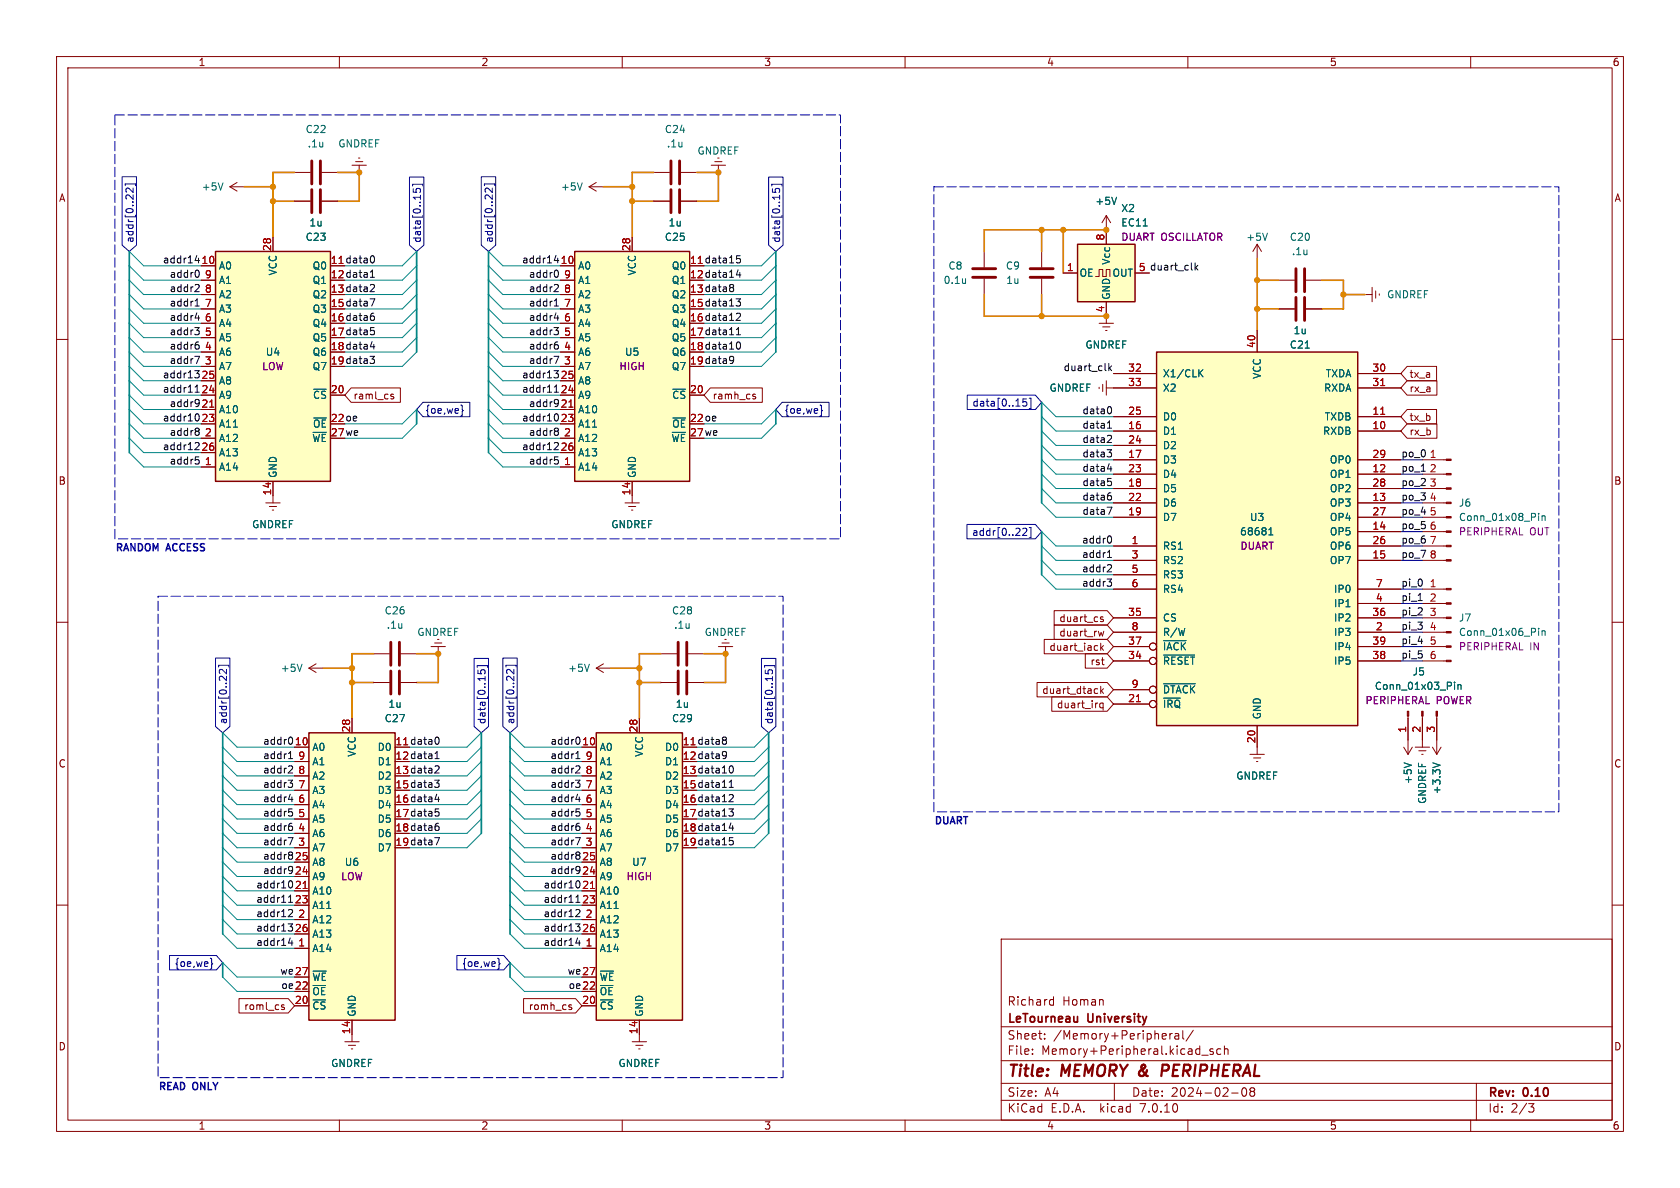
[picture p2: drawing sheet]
<svg xmlns="http://www.w3.org/2000/svg" width="297mm" height="210mm" viewBox="0 0 297 210" stroke-linecap="round" stroke-linejoin="round" font-family="sans-serif">
<defs><g id="words">
<g font-size="2.8" fill="#840000">
<text x="178" y="190.9">Title:</text>
<text x="187.7" y="190.9">MEMORY &amp;</text>
<text x="207" y="190.9">PERIPHERAL</text>
</g>
<g font-size="2.1" fill="#840000">
<text x="178" y="178">Richard</text>
<text x="187.8" y="178">Homan</text>
<text x="178" y="184">Sheet:</text>
<text x="178" y="181.2">LeTourneau</text>
<text x="186.2" y="184">/Memory+Peripheral/</text>
<text x="192.4" y="181.2">University</text>
<text x="178" y="186.7">File:</text>
<text x="184.1" y="186.7">Memory+Peripheral.kicad_sch</text>
<text x="178" y="196.9">KiCad</text>
<text x="178" y="194.1">Size:</text>
<text x="184.7" y="194.1">A4</text>
<text x="185.7" y="196.9">E.D.A.</text>
<text x="194.6" y="196.9">kicad</text>
<text x="200" y="194.1">Date:</text>
<text x="201.8" y="196.9">7.0.10</text>
<text x="207" y="194.1">2024-02-08</text>
<text x="263" y="194.3">Rev:</text>
<text x="263" y="196.9">Id:</text>
<text x="267.1" y="196.9">2/3</text>
<text x="269.4" y="194.3">0.10</text>
</g>
<g font-size="1.8" fill="#840000">
<text x="35" y="11.9">1</text>
<text x="85" y="11.9">2</text>
<text x="135" y="11.9">3</text>
<text x="185" y="11.9">4</text>
<text x="235" y="11.9">5</text>
<text x="285" y="11.9">6</text>
<text x="10.3" y="35.9">A</text>
<text x="285.3" y="35.9">A</text>
<text x="58.4" y="49.3">12 data1</text>
<text x="58.4" y="51.8">13 data2</text>
<text x="121.9" y="49.3">12 data14</text>
<text x="121.9" y="51.8">13 data8</text>
<text x="58.4" y="54.4">15 data7</text>
<text x="58.4" y="56.9">16 data6</text>
<text x="58.4" y="59.4">17 data5</text>
<text x="121.9" y="54.4">15 data13</text>
<text x="121.9" y="56.9">16 data12</text>
<text x="121.9" y="59.4">17 data11</text>
<text x="58.4" y="62">18 data4</text>
<text x="58.4" y="64.5">19 data3</text>
<text x="121.9" y="62">18 data10</text>
<text x="121.9" y="64.5">19 data9</text>
<text x="62.4" y="70.8">raml_cs</text>
<text x="125.9" y="70.8">ramh_cs</text>
<text x="249.1" y="67">tx_a</text>
<text x="249.1" y="69.5">rx_a</text>
<text x="58.4" y="74.7">22 oe</text>
<text x="58.4" y="77.2">27 we</text>
<text x="121.9" y="74.7">22 oe</text>
<text x="121.9" y="77.2">27 we</text>
<text x="249.1" y="74.6">tx_b</text>
<text x="249.1" y="77.2">rx_b</text>
<text x="10.3" y="85.9">B</text>
<text x="285.3" y="85.9">B</text>
<text x="187.2" y="112.7">duart_rw</text>
<text x="187.2" y="110.2">duart_cs</text>
<text x="185.4" y="115.3">duart_iack</text>
<text x="192.7" y="117.8">rst</text>
<text x="184.2" y="122.9">duart_dtack</text>
<text x="186.8" y="125.4">duart_irq</text>
<text x="10.3" y="135.9">C</text>
<text x="69.8" y="134.4">12 data1</text>
<text x="69.8" y="136.9">13 data2</text>
<text x="120.6" y="134.4">12 data9</text>
<text x="120.6" y="136.9">13 data10</text>
<text x="285.3" y="135.9">C</text>
<text x="69.8" y="139.4">15 data3</text>
<text x="69.8" y="142">16 data4</text>
<text x="120.6" y="139.4">15 data11</text>
<text x="120.6" y="142">16 data12</text>
<text x="69.8" y="144.5">17 data5</text>
<text x="69.8" y="147.1">18 data6</text>
<text x="69.8" y="149.6">19 data7</text>
<text x="120.6" y="144.5">17 data13</text>
<text x="120.6" y="147.1">18 data14</text>
<text x="120.6" y="149.6">19 data15</text>
<text x="43.1" y="178.8">roml_cs</text>
<text x="93.4" y="178.8">romh_cs</text>
<text x="10.3" y="185.9">D</text>
<text x="285.3" y="185.9">D</text>
<text x="35" y="199.9">1</text>
<text x="85" y="199.9">2</text>
<text x="135" y="199.9">3</text>
<text x="185" y="199.9">4</text>
<text x="235" y="199.9">5</text>
<text x="285" y="199.9">6</text>
</g>
<g font-size="1.8" fill="#006464">
<text x="53.9" y="23.7">C22</text>
<text x="117.4" y="23.7">C24</text>
<text x="54.3" y="26.3">.1u</text>
<text x="59.7" y="26.3">GNDREF</text>
<text x="117.8" y="26.3">.1u</text>
<text x="123.2" y="27.5">GNDREF</text>
<text x="35.6" y="33.9">+5V</text>
<text x="99.1" y="33.9">+5V</text>
<text x="54.6" y="40.2">1u</text>
<text x="118.1" y="40.2">1u</text>
<text x="193.5" y="36.4">+5V</text>
<text x="198.1" y="37.7">X2</text>
<text x="198.1" y="40.2">EC11</text>
<text x="38.6" y="47.9">A0</text>
<text x="53.9" y="42.8">C23</text>
<text x="55.2" y="47.9">Q0</text>
<text x="102.1" y="47.9">A0</text>
<text x="117.4" y="42.8">C25</text>
<text x="118.7" y="47.9">Q0</text>
<text x="167.6" y="47.9">C8</text>
<text x="177.7" y="47.9">C9</text>
<text x="196.4" y="46.9" transform="rotate(-90 196.4 46.9)">Vcc</text>
<text x="220.2" y="42.8">+5V</text>
<text x="227.9" y="42.8">C20</text>
<text x="228.3" y="45.3">.1u</text>
<text x="38.6" y="52.9">A2</text>
<text x="38.6" y="50.4">A1</text>
<text x="49.1" y="48.8" transform="rotate(-90 49.1 48.8)">VCC</text>
<text x="55.2" y="50.4">Q1</text>
<text x="55.2" y="52.9">Q2</text>
<text x="102.1" y="52.9">A2</text>
<text x="102.1" y="50.4">A1</text>
<text x="112.6" y="48.8" transform="rotate(-90 112.6 48.8)">VCC</text>
<text x="118.7" y="50.4">Q1</text>
<text x="118.7" y="52.9">Q2</text>
<text x="166.7" y="50.4">0.1u</text>
<text x="177.8" y="50.4">1u</text>
<text x="190.8" y="49.1">OE</text>
<text x="196.4" y="53.1" transform="rotate(-90 196.4 53.1)">GND</text>
<text x="196.6" y="49.1">OUT</text>
<text x="245.1" y="52.9">GNDREF</text>
<text x="38.6" y="58">A4</text>
<text x="38.6" y="55.5">A3</text>
<text x="55.2" y="55.5">Q3</text>
<text x="55.2" y="58">Q4</text>
<text x="102.1" y="58">A4</text>
<text x="102.1" y="55.5">A3</text>
<text x="118.7" y="55.5">Q3</text>
<text x="118.7" y="58">Q4</text>
<text x="228.6" y="59.3">1u</text>
<text x="38.6" y="65.6">A7</text>
<text x="38.6" y="63.1">A6</text>
<text x="38.6" y="60.6">A5</text>
<text x="46.9" y="63.1">U4</text>
<text x="55.2" y="60.6">Q5</text>
<text x="55.2" y="63.1">Q6</text>
<text x="55.2" y="65.6">Q7</text>
<text x="102.1" y="65.6">A7</text>
<text x="102.1" y="63.1">A6</text>
<text x="102.1" y="60.6">A5</text>
<text x="110.4" y="63.1">U5</text>
<text x="118.7" y="60.6">Q5</text>
<text x="118.7" y="63.1">Q6</text>
<text x="118.7" y="65.6">Q7</text>
<text x="191.8" y="61.8">GNDREF</text>
<text x="227.9" y="61.8">C21</text>
<text x="38.6" y="70.7">A9</text>
<text x="38.6" y="68.2">A8</text>
<text x="55.2" y="70.7">~{CS}</text>
<text x="102.1" y="70.7">A9</text>
<text x="102.1" y="68.2">A8</text>
<text x="118.7" y="70.7">~{CS}</text>
<text x="185.4" y="69.4">GNDREF</text>
<text x="205.5" y="66.9">X1/CLK</text>
<text x="205.5" y="69.4">X2</text>
<text x="223.1" y="67.1" transform="rotate(-90 223.1 67.1)">VCC</text>
<text x="234" y="69.4">RXDA</text>
<text x="234.3" y="66.9">TXDA</text>
<text x="38.6" y="73.3">A10</text>
<text x="38.6" y="75.8">A11</text>
<text x="55.2" y="75.8">~{OE}</text>
<text x="102.1" y="73.3">A10</text>
<text x="102.1" y="75.8">A11</text>
<text x="118.7" y="75.8">~{OE}</text>
<text x="205.5" y="77.1">D1</text>
<text x="205.5" y="74.5">D0</text>
<text x="233.8" y="77.1">RXDB</text>
<text x="234.1" y="74.5">TXDB</text>
<text x="38.6" y="83.4">A14</text>
<text x="38.6" y="78.3">A12</text>
<text x="38.6" y="80.9">A13</text>
<text x="55.1" y="78.3">~{WE}</text>
<text x="102.1" y="83.4">A14</text>
<text x="102.1" y="78.3">A12</text>
<text x="102.1" y="80.9">A13</text>
<text x="118.6" y="78.3">~{WE}</text>
<text x="205.5" y="82.1">D3</text>
<text x="205.5" y="79.6">D2</text>
<text x="235" y="82.1">OP0</text>
<text x="49.1" y="84.6" transform="rotate(-90 49.1 84.6)">GND</text>
<text x="112.6" y="84.6" transform="rotate(-90 112.6 84.6)">GND</text>
<text x="205.5" y="87.2">D5</text>
<text x="205.5" y="89.8">D6</text>
<text x="205.5" y="84.7">D4</text>
<text x="235" y="84.7">OP1</text>
<text x="235" y="89.8">OP3</text>
<text x="235" y="87.2">OP2</text>
<text x="257.8" y="89.8">J6</text>
<text x="44.5" y="93.6">GNDREF</text>
<text x="108" y="93.6">GNDREF</text>
<text x="205.5" y="92.3">D7</text>
<text x="219.1" y="94.8">68681</text>
<text x="220.9" y="92.3">U3</text>
<text x="235" y="94.8">OP5</text>
<text x="235" y="92.3">OP4</text>
<text x="257.8" y="92.3">Conn_01x08_Pin</text>
<text x="205.5" y="97.4">RS1</text>
<text x="205.5" y="99.9">RS2</text>
<text x="235" y="99.9">OP7</text>
<text x="235" y="97.4">OP6</text>
<text x="205.5" y="102.5">RS3</text>
<text x="205.5" y="105">RS4</text>
<text x="235.7" y="107.5">IP1</text>
<text x="235.7" y="105">IP0</text>
<text x="67.9" y="108.8">C26</text>
<text x="68.3" y="111.4">.1u</text>
<text x="73.7" y="112.6">GNDREF</text>
<text x="118.7" y="108.8">C28</text>
<text x="119.1" y="111.4">.1u</text>
<text x="124.5" y="112.6">GNDREF</text>
<text x="205.5" y="110.1">CS</text>
<text x="205.5" y="112.6">R/W</text>
<text x="235.7" y="112.6">IP3</text>
<text x="235.7" y="110.1">IP2</text>
<text x="257.8" y="110.1">J7</text>
<text x="257.8" y="112.6">Conn_01x06_Pin</text>
<text x="49.5" y="119">+5V</text>
<text x="100.3" y="119">+5V</text>
<text x="205.5" y="117.7">~{RESET}</text>
<text x="205.5" y="115.2">~{IACK}</text>
<text x="235.7" y="117.7">IP5</text>
<text x="235.7" y="115.2">IP4</text>
<text x="249.6" y="119.6">J5</text>
<text x="68.6" y="125.3">1u</text>
<text x="119.4" y="125.3">1u</text>
<text x="205.5" y="125.3">~{IRQ}</text>
<text x="205.5" y="122.8">~{DTACK}</text>
<text x="243" y="122.1">Conn_01x03_Pin</text>
<text x="67.9" y="127.9">C27</text>
<text x="118.7" y="127.9">C29</text>
<text x="223.1" y="127.3" transform="rotate(-90 223.1 127.3)">GND</text>
<text x="55.1" y="132.9">A0</text>
<text x="55.1" y="135.5">A1</text>
<text x="63.1" y="133.9" transform="rotate(-90 63.1 133.9)">VCC</text>
<text x="66.7" y="132.9">D0</text>
<text x="66.7" y="135.5">D1</text>
<text x="105.9" y="132.9">A0</text>
<text x="105.9" y="135.5">A1</text>
<text x="113.9" y="133.9" transform="rotate(-90 113.9 133.9)">VCC</text>
<text x="117.5" y="132.9">D0</text>
<text x="117.5" y="135.5">D1</text>
<text x="55.1" y="143.1">A4</text>
<text x="55.1" y="140.6">A3</text>
<text x="55.1" y="138">A2</text>
<text x="66.7" y="138">D2</text>
<text x="66.7" y="140.6">D3</text>
<text x="66.7" y="143.1">D4</text>
<text x="105.9" y="143.1">A4</text>
<text x="105.9" y="140.6">A3</text>
<text x="105.9" y="138">A2</text>
<text x="117.5" y="138">D2</text>
<text x="117.5" y="140.6">D3</text>
<text x="117.5" y="143.1">D4</text>
<text x="218.5" y="138">GNDREF</text>
<text x="249.8" y="138.7" transform="rotate(-90 249.8 138.7)">+5V</text>
<text x="252.3" y="142.2" transform="rotate(-90 252.3 142.2)">GNDREF</text>
<text x="254.9" y="140.5" transform="rotate(-90 254.9 140.5)">+3.3V</text>
<text x="55.1" y="148.2">A6</text>
<text x="55.1" y="145.6">A5</text>
<text x="66.7" y="145.6">D5</text>
<text x="66.7" y="148.2">D6</text>
<text x="105.9" y="148.2">A6</text>
<text x="105.9" y="145.6">A5</text>
<text x="117.5" y="145.6">D5</text>
<text x="117.5" y="148.2">D6</text>
<text x="55.1" y="155.8">A9</text>
<text x="55.1" y="153.3">A8</text>
<text x="55.1" y="150.7">A7</text>
<text x="60.9" y="153.3">U6</text>
<text x="66.7" y="150.7">D7</text>
<text x="105.9" y="155.8">A9</text>
<text x="105.9" y="153.3">A8</text>
<text x="105.9" y="150.7">A7</text>
<text x="111.7" y="153.3">U7</text>
<text x="117.5" y="150.7">D7</text>
<text x="55.1" y="158.3">A10</text>
<text x="55.1" y="160.9">A11</text>
<text x="105.9" y="158.3">A10</text>
<text x="105.9" y="160.9">A11</text>
<text x="55.1" y="163.4">A12</text>
<text x="55.1" y="166">A13</text>
<text x="105.9" y="163.4">A12</text>
<text x="105.9" y="166">A13</text>
<text x="55.1" y="168.5">A14</text>
<text x="55.1" y="173.6">~{WE}</text>
<text x="105.9" y="168.5">A14</text>
<text x="105.9" y="173.6">~{WE}</text>
<text x="55.1" y="178.7">~{CS}</text>
<text x="55.1" y="176.1">~{OE}</text>
<text x="63.1" y="179.8" transform="rotate(-90 63.1 179.8)">GND</text>
<text x="105.9" y="178.7">~{CS}</text>
<text x="105.9" y="176.1">~{OE}</text>
<text x="113.9" y="179.8" transform="rotate(-90 113.9 179.8)">GND</text>
<text x="58.4" y="188.8">GNDREF</text>
<text x="109.2" y="188.8">GNDREF</text>
</g>
<g font-size="1.8" fill="#000084">
<text x="23.8" y="43" transform="rotate(-90 23.8 43)">addr[0..22]</text>
<text x="74.6" y="43" transform="rotate(-90 74.6 43)">data[0..15]</text>
<text x="87.3" y="43" transform="rotate(-90 87.3 43)">addr[0..22]</text>
<text x="138.1" y="43" transform="rotate(-90 138.1 43)">data[0..15]</text>
<text x="75.1" y="73.3">{oe,we}</text>
<text x="138.6" y="73.3">{oe,we}</text>
<text x="171.8" y="72.1">data[0..15]</text>
<text x="171.8" y="94.9">addr[0..22]</text>
<text x="40.3" y="128.1" transform="rotate(-90 40.3 128.1)">addr[0..22]</text>
<text x="86" y="128.1" transform="rotate(-90 86 128.1)">data[0..15]</text>
<text x="91.1" y="128.1" transform="rotate(-90 91.1 128.1)">addr[0..22]</text>
<text x="136.8" y="128.1" transform="rotate(-90 136.8 128.1)">data[0..15]</text>
<text x="30.8" y="171.1">{oe,we}</text>
<text x="81.6" y="171.1">{oe,we}</text>
</g>
<g font-size="1.8" fill="#0f0f0f">
<text x="28.7" y="46.6">addr14</text>
<text x="92.2" y="46.6">addr14</text>
<text x="29.9" y="51.7">addr2</text>
<text x="29.9" y="49.2">addr0</text>
<text x="93.4" y="51.7">addr2</text>
<text x="93.4" y="49.2">addr0</text>
<text x="201.2" y="48">5 duart_clk</text>
<text x="29.9" y="54.3">addr1</text>
<text x="29.9" y="56.8">addr4</text>
<text x="29.9" y="59.3">addr3</text>
<text x="93.4" y="56.8">addr4</text>
<text x="93.4" y="59.3">addr3</text>
<text x="93.4" y="54.3">addr1</text>
<text x="29.9" y="64.4">addr7</text>
<text x="29.9" y="61.9">addr6</text>
<text x="93.4" y="61.9">addr6</text>
<text x="93.4" y="64.4">addr7</text>
<text x="187.9" y="65.7">duart_clk</text>
<text x="28.7" y="69.5">addr11</text>
<text x="28.7" y="67">addr13</text>
<text x="92.2" y="67">addr13</text>
<text x="92.2" y="69.5">addr11</text>
<text x="28.7" y="74.6">addr10</text>
<text x="29.9" y="77.1">addr8</text>
<text x="29.9" y="72">addr9</text>
<text x="92.2" y="74.6">addr10</text>
<text x="93.4" y="77.1">addr8</text>
<text x="93.4" y="72">addr9</text>
<text x="191.3" y="75.9">data1</text>
<text x="191.3" y="73.3">data0</text>
<text x="28.7" y="79.7">addr12</text>
<text x="29.9" y="82.2">addr5</text>
<text x="92.2" y="79.7">addr12</text>
<text x="93.4" y="82.2">addr5</text>
<text x="191.3" y="78.4">data2</text>
<text x="191.3" y="83.5">data4</text>
<text x="191.3" y="80.9">data3</text>
<text x="247.6" y="80.9">po_0</text>
<text x="247.6" y="83.5">po_1</text>
<text x="191.3" y="88.6">data6</text>
<text x="191.3" y="86">data5</text>
<text x="247.6" y="86">po_2</text>
<text x="247.6" y="88.6">po_3</text>
<text x="191.3" y="91.1">data7</text>
<text x="247.6" y="93.6">po_5</text>
<text x="247.6" y="91.1">po_4</text>
<text x="191.2" y="101.3">addr2</text>
<text x="191.2" y="96.2">addr0</text>
<text x="191.2" y="98.7">addr1</text>
<text x="247.6" y="98.7">po_7</text>
<text x="247.6" y="96.2">po_6</text>
<text x="191.2" y="103.8">addr3</text>
<text x="247.6" y="106.3">pi_1</text>
<text x="247.6" y="103.8">pi_0</text>
<text x="247.6" y="114">pi_4</text>
<text x="247.6" y="108.9">pi_2</text>
<text x="247.6" y="111.4">pi_3</text>
<text x="247.6" y="116.5">pi_5</text>
<text x="46.4" y="131.7">addr0</text>
<text x="97.2" y="131.7">addr0</text>
<text x="46.4" y="136.8">addr2</text>
<text x="46.4" y="134.3">addr1</text>
<text x="97.2" y="134.3">addr1</text>
<text x="97.2" y="136.8">addr2</text>
<text x="46.4" y="139.4">addr3</text>
<text x="46.4" y="141.9">addr4</text>
<text x="97.2" y="141.9">addr4</text>
<text x="97.2" y="139.4">addr3</text>
<text x="46.4" y="149.5">addr7</text>
<text x="46.4" y="144.4">addr5</text>
<text x="46.4" y="147">addr6</text>
<text x="97.2" y="147">addr6</text>
<text x="97.2" y="149.5">addr7</text>
<text x="97.2" y="144.4">addr5</text>
<text x="46.4" y="154.6">addr9</text>
<text x="46.4" y="152.1">addr8</text>
<text x="97.2" y="152.1">addr8</text>
<text x="97.2" y="154.6">addr9</text>
<text x="45.2" y="157.1">addr10</text>
<text x="45.2" y="159.7">addr11</text>
<text x="96" y="157.1">addr10</text>
<text x="96" y="159.7">addr11</text>
<text x="45.2" y="167.3">addr14</text>
<text x="45.2" y="162.2">addr12</text>
<text x="45.2" y="164.8">addr13</text>
<text x="96" y="162.2">addr12</text>
<text x="96" y="167.3">addr14</text>
<text x="96" y="164.8">addr13</text>
<text x="49.4" y="172.4">we 27</text>
<text x="100.2" y="172.4">we 27</text>
<text x="49.6" y="174.9">oe 22</text>
<text x="100.4" y="174.9">oe 22</text>
</g>
<g font-size="1.8" fill="#a90000">
<text x="35.5" y="46.7">10</text>
<text x="48" y="44.5" transform="rotate(-90 48 44.5)">28</text>
<text x="58.4" y="46.7">11 data0</text>
<text x="58.4" y="46.7">11</text>
<text x="99" y="46.7">10</text>
<text x="111.5" y="44.5" transform="rotate(-90 111.5 44.5)">28</text>
<text x="121.9" y="46.7">11 data15</text>
<text x="121.9" y="46.7">11</text>
<text x="195.3" y="42.6" transform="rotate(-90 195.3 42.6)">8</text>
<text x="36.1" y="51.8">8</text>
<text x="36.1" y="49.3">9</text>
<text x="58.4" y="49.3">12</text>
<text x="58.4" y="51.8">13</text>
<text x="99.6" y="51.8">8</text>
<text x="99.6" y="49.3">9</text>
<text x="121.9" y="49.3">12</text>
<text x="121.9" y="51.8">13</text>
<text x="188.5" y="48">1</text>
<text x="201.2" y="48">5</text>
<text x="36.1" y="59.4">5</text>
<text x="36.1" y="56.9">6</text>
<text x="36.1" y="54.4">7</text>
<text x="58.4" y="54.4">15</text>
<text x="58.4" y="56.9">16</text>
<text x="58.4" y="59.4">17</text>
<text x="99.6" y="59.4">5</text>
<text x="99.6" y="56.9">6</text>
<text x="99.6" y="54.4">7</text>
<text x="121.9" y="54.4">15</text>
<text x="121.9" y="56.9">16</text>
<text x="121.9" y="59.4">17</text>
<text x="195.3" y="55.3" transform="rotate(-90 195.3 55.3)">4</text>
<text x="36.1" y="64.5">3</text>
<text x="36.1" y="62">4</text>
<text x="58.4" y="62">18</text>
<text x="58.4" y="64.5">19</text>
<text x="99.6" y="64.5">3</text>
<text x="99.6" y="62">4</text>
<text x="121.9" y="62">18</text>
<text x="121.9" y="64.5">19</text>
<text x="199.3" y="65.8">32</text>
<text x="222" y="61.6" transform="rotate(-90 222 61.6)">40</text>
<text x="242.5" y="65.8">30</text>
<text x="35.5" y="69.6">24</text>
<text x="35.5" y="67.1">25</text>
<text x="58.4" y="69.6">20</text>
<text x="99" y="69.6">24</text>
<text x="99" y="67.1">25</text>
<text x="121.9" y="69.6">20</text>
<text x="199.3" y="68.3">33</text>
<text x="242.5" y="68.3">31</text>
<text x="35.5" y="72.1">21</text>
<text x="35.5" y="74.7">23</text>
<text x="36.1" y="77.2">2</text>
<text x="58.4" y="74.7">22</text>
<text x="58.4" y="77.2">27</text>
<text x="99" y="72.1">21</text>
<text x="99" y="74.7">23</text>
<text x="99.6" y="77.2">2</text>
<text x="121.9" y="74.7">22</text>
<text x="121.9" y="77.2">27</text>
<text x="199.3" y="75.9">16</text>
<text x="199.3" y="73.4">25</text>
<text x="242.5" y="75.9">10</text>
<text x="242.5" y="73.4">11</text>
<text x="35.5" y="79.8">26</text>
<text x="36.1" y="82.3">1</text>
<text x="99" y="79.8">26</text>
<text x="99.6" y="82.3">1</text>
<text x="199.3" y="81">17</text>
<text x="199.3" y="83.6">23</text>
<text x="199.3" y="78.5">24</text>
<text x="242.5" y="83.6">12</text>
<text x="242.5" y="81">29</text>
<text x="252.7" y="81">1</text>
<text x="252.7" y="83.6">2</text>
<text x="48" y="87.7" transform="rotate(-90 48 87.7)">14</text>
<text x="111.5" y="87.7" transform="rotate(-90 111.5 87.7)">14</text>
<text x="199.3" y="86.1">18</text>
<text x="199.3" y="88.6">22</text>
<text x="242.5" y="88.6">13</text>
<text x="242.5" y="86.1">28</text>
<text x="252.7" y="86.1">3</text>
<text x="252.7" y="88.6">4</text>
<text x="199.3" y="91.2">19</text>
<text x="242.5" y="93.7">14</text>
<text x="242.5" y="91.2">27</text>
<text x="252.7" y="91.2">5</text>
<text x="252.7" y="93.7">6</text>
<text x="200" y="96.3">1</text>
<text x="200" y="98.8">3</text>
<text x="200" y="101.3">5</text>
<text x="242.5" y="98.8">15</text>
<text x="242.5" y="96.3">26</text>
<text x="252.7" y="96.3">7</text>
<text x="252.7" y="98.8">8</text>
<text x="200" y="103.9">6</text>
<text x="243.1" y="106.4">4</text>
<text x="243.1" y="103.9">7</text>
<text x="252.7" y="103.9">1</text>
<text x="252.7" y="106.4">2</text>
<text x="199.3" y="109">35</text>
<text x="200" y="111.5">8</text>
<text x="242.5" y="109">36</text>
<text x="243.1" y="111.5">2</text>
<text x="252.7" y="109">3</text>
<text x="252.7" y="111.5">4</text>
<text x="199.3" y="116.6">34</text>
<text x="199.3" y="114">37</text>
<text x="242.5" y="116.6">38</text>
<text x="242.5" y="114">39</text>
<text x="252.7" y="114">5</text>
<text x="252.7" y="116.6">6</text>
<text x="199.3" y="124.2">21</text>
<text x="200" y="121.7">9</text>
<text x="52" y="131.8">10</text>
<text x="62" y="129.6" transform="rotate(-90 62 129.6)">28</text>
<text x="69.8" y="131.8">11 data0</text>
<text x="69.8" y="131.8">11</text>
<text x="102.8" y="131.8">10</text>
<text x="112.8" y="129.6" transform="rotate(-90 112.8 129.6)">28</text>
<text x="120.6" y="131.8">11 data8</text>
<text x="120.6" y="131.8">11</text>
<text x="222" y="131.5" transform="rotate(-90 222 131.5)">20</text>
<text x="248.7" y="129.6" transform="rotate(-90 248.7 129.6)">1</text>
<text x="251.2" y="129.6" transform="rotate(-90 251.2 129.6)">2</text>
<text x="253.7" y="129.6" transform="rotate(-90 253.7 129.6)">3</text>
<text x="52.6" y="136.9">8</text>
<text x="52.6" y="134.4">9</text>
<text x="69.8" y="134.4">12</text>
<text x="69.8" y="136.9">13</text>
<text x="103.4" y="136.9">8</text>
<text x="103.4" y="134.4">9</text>
<text x="120.6" y="134.4">12</text>
<text x="120.6" y="136.9">13</text>
<text x="52.6" y="142">6</text>
<text x="52.6" y="139.4">7</text>
<text x="69.8" y="139.4">15</text>
<text x="69.8" y="142">16</text>
<text x="103.4" y="142">6</text>
<text x="103.4" y="139.4">7</text>
<text x="120.6" y="139.4">15</text>
<text x="120.6" y="142">16</text>
<text x="52.6" y="149.6">3</text>
<text x="52.6" y="147.1">4</text>
<text x="52.6" y="144.5">5</text>
<text x="69.8" y="144.5">17</text>
<text x="69.8" y="147.1">18</text>
<text x="69.8" y="149.6">19</text>
<text x="103.4" y="149.6">3</text>
<text x="103.4" y="147.1">4</text>
<text x="103.4" y="144.5">5</text>
<text x="120.6" y="144.5">17</text>
<text x="120.6" y="147.1">18</text>
<text x="120.6" y="149.6">19</text>
<text x="52" y="154.7">24</text>
<text x="52" y="152.1">25</text>
<text x="102.8" y="154.7">24</text>
<text x="102.8" y="152.1">25</text>
<text x="52" y="157.2">21</text>
<text x="52" y="159.8">23</text>
<text x="102.8" y="157.2">21</text>
<text x="102.8" y="159.8">23</text>
<text x="52" y="164.8">26</text>
<text x="52.6" y="167.4">1</text>
<text x="52.6" y="162.3">2</text>
<text x="102.8" y="164.8">26</text>
<text x="103.4" y="167.4">1</text>
<text x="103.4" y="162.3">2</text>
<text x="52" y="172.5">27</text>
<text x="102.8" y="172.5">27</text>
<text x="52" y="177.5">20</text>
<text x="52" y="175">22</text>
<text x="102.8" y="177.5">20</text>
<text x="102.8" y="175">22</text>
<text x="62" y="182.9" transform="rotate(-90 62 182.9)">14</text>
<text x="112.8" y="182.9" transform="rotate(-90 112.8 182.9)">14</text>
</g>
<g font-size="1.8" fill="#840084">
<text x="198.1" y="42.8">DUART OSCILLATOR</text>
<text x="46.3" y="65.6">LOW</text>
<text x="109.4" y="65.6">HIGH</text>
<text x="257.8" y="94.8">PERIPHERAL</text>
<text x="270.4" y="94.8">OUT</text>
<text x="219.2" y="97.4">DUART</text>
<text x="257.8" y="115.2">PERIPHERAL</text>
<text x="270.4" y="115.2">IN</text>
<text x="241.3" y="124.7">PERIPHERAL</text>
<text x="253.9" y="124.7">POWER</text>
<text x="60.2" y="155.8">LOW</text>
<text x="110.7" y="155.8">HIGH</text>
</g>
<g font-size="1.8" fill="#0000c2">
<text x="20.3" y="97.5">RANDOM</text>
<text x="29.5" y="97.5">ACCESS</text>
<text x="165.1" y="145.8">DUART</text>
<text x="27.9" y="192.8">READ</text>
<text x="34.2" y="192.8">ONLY</text>
</g>
</g></defs>
<g fill="none" stroke="#840000" stroke-width=".18">
<path d="M10 10h277v190h-277zM12 12h273v186h-273zM60 10v2M110 10v2M160 10v2M210 10v2M260 10v2M40.6 33l1.3 .8M40.6 33h2.6M41.9 32.3l-1.3 .7M52.1 30.5h2.8M52.1 35.6h2.8"/>
<path d="M56.9 30.5h2.8M56.9 35.6h2.8M62.2 29.2h2.6M62.9 28.6h1.2M63.4 27.9h.2M63.5 29.2v1.3M104.1 33h2.6M104.1 33l1.3 .8M105.4 32.3l-1.3 .7M115.6 30.5h2.8M115.6 35.6h2.8M120.4 30.5h2.8"/>
<path d="M120.4 35.6h2.8M125.7 29.2h2.6M126.4 28.6h1.2M127 29.2v1.3M195.6 38.1v5.1M195.6 38.1l-.8 1.3M195.6 38.1l.7 1.3M10 60h2M35.6 47h2.5M35.6 59.7h2.5M35.6 57.2h2.5M35.6 54.6h2.5"/>
<path d="M35.6 52.1h2.5M35.6 49.5h2.5M48.3 41.9v2.6M99.1 47h2.5M99.1 59.7h2.5M99.1 57.2h2.5M99.1 54.6h2.5M99.1 52.1h2.5M99.1 49.5h2.5M111.8 41.9v2.6M174 44.5v2.7M174 49.3v2.8"/>
<path d="M184.1 44.5v2.7M184.1 49.3v2.8M188 48.3h2.5M193.7 48.9h.6v-1.3h.6v1.3h.7v-1.3h.6v1.3M194.3 57.2h2.5M194.9 57.8h1.3M195.5 58.4h.2M195.6 53.3v3.9M200.7 48.3h2.5M222.2 43.2v2.5M222.2 58.4v3.8M222.2 43.2l-.7 1.3"/>
<path d="M222.2 43.2l.8 1.3M226.1 54.6h2.8M226.1 49.5h2.8M230.9 54.6h2.8M230.9 49.5h2.8M241.3 52.1h1.3M242.6 50.8v2.5M243.2 51.4v1.3M243.8 51.9v.3M285 60h2M35.6 77.5h2.5M35.6 69.9h2.5"/>
<path d="M35.6 72.4h2.5M35.6 74.9h2.5M35.6 67.3h2.5M35.6 64.8h2.5M35.6 62.2h2.5M58.4 69.9h2.6M62.1 68.6h8.7v2.5h-8.7l-1.1-1.2zM69.1 69.9l.5 .4-.2 .2h-.3M69.6 69.7h-.3l-.2 .2M99.1 77.5h2.5M99.1 69.9h2.5M99.1 72.4h2.5"/>
<path d="M99.1 74.9h2.5M99.1 67.3h2.5M99.1 64.8h2.5M99.1 62.2h2.5M121.9 69.9h2.6M125.6 68.6h9.2v2.5h-9.2l-1.1-1.2zM133.1 70l.5 .3-.1 .2h-.3M133.1 69.7h.4M194.3 68.5v.2M194.9 67.9v1.3M195.6 68.6h8.9M195.6 67.3v2.6"/>
<path d="M196.8 76.2h7.7M196.8 73.7h7.7M196.8 78.7h7.7M196.8 66h7.7M240 76.2h7.6M240 73.7h7.6M240 66h7.6M240 68.6h7.6M248.8 72.4h5.2v2.5h-5.2l-1.2-1.2zM248.8 74.9h5.2v2.6h-5.2l-1.2-1.3zM248.8 64.8h5.2v2.5h-5.2l-1.2-1.3zM248.8 67.3h5.2v2.6h-5.2l-1.2-1.3z"/>
<path d="M35.6 82.6h2.5M35.6 80h2.5M47 88.9h2.5M47.6 89.5h1.3M48.1 90.2h.3M48.3 85.1v3.8M99.1 82.6h2.5M99.1 80h2.5M110.5 88.9h2.5M111.1 89.5h1.3M111.6 90.2h.3M111.8 85.1v3.8"/>
<path d="M196.8 96.5h7.7M196.8 83.8h7.7M196.8 88.9h7.7M196.8 99.1h7.7M196.8 81.3h7.7M196.8 86.4h7.7M196.8 91.4h7.7M240 96.5h7.6M240 83.8h7.6M240 88.9h7.6M240 94h7.6M240 99.1h7.6"/>
<path d="M240 81.3h7.6M240 86.4h7.6M240 91.4h7.6M251.5 96.5h4.2M251.5 83.8h4.2M251.5 88.9h4.2M251.5 94h4.2M251.5 99.1h4.2M251.5 81.3h4.2M251.5 86.4h4.2M251.5 91.4h4.2M10 110h2"/>
<path d="M54.6 118.1l1.3 .8M54.6 118.1h2.5M55.9 117.3l-1.3 .8M66 115.6h2.8M70.9 115.6h2.8M76.2 114.3h2.5M76.8 113.7h1.3M77.5 114.3v1.3M105.4 118.1h2.5M105.4 118.1l1.3 .8M106.7 117.3l-1.3 .8M116.8 115.6h2.8"/>
<path d="M121.7 115.6h2.8M127 114.3h2.5M127.6 113.7h1.3M128.3 114.3v1.3M184.6 113h11.1l1.1 1.3-1.1 1.3h-11.1zM186.4 110.5h9.3l1.1 1.3-1.1 1.2h-9.3zM186.4 107.9h9.3l1.1 1.3-1.1 1.3h-9.3zM191.9 115.6h3.8l1.1 1.2-1.1 1.3h-3.8zM194.6 113.7v1.3M194.7 114.5l.4 .5M195 109.1l-.3-.1-.2 .2 .1 .2 .4 .1v.3h-.5M195.1 114.1l-.5 .5"/>
<path d="M195.1 111.6l-.2 .8-.2-.6-.3 .6M196.8 114.3h6.4M196.8 111.8h7.7M196.8 116.8h6.4M196.8 109.2h7.7M196.8 101.6h7.7M196.8 104.1h7.7M240 114.3h7.6M240 111.8h7.6M240 116.8h7.6M240 109.2h7.6M240 106.7h7.6"/>
<path d="M240 104.1h7.6M251.5 114.3h4.2M251.5 111.8h4.2M251.5 116.8h4.2M251.5 109.2h4.2M251.5 106.7h4.2M251.5 104.1h4.2M285 110h2M52.1 134.6h2.5M52.1 132.1h2.5M52.1 139.7h2.5M52.1 137.2h2.5"/>
<path d="M62.2 127v2.5M66 120.7h2.8M70.9 120.7h2.8M102.9 134.6h2.5M102.9 132.1h2.5M102.9 139.7h2.5M102.9 137.2h2.5M113 127v2.5M116.8 120.7h2.8M121.7 120.7h2.8M183.3 120.6h12.4l1.1 1.3-1.1 1.3h-12.4zM185.9 123.2h9.8l1.1 1.3-1.1 1.2h-9.8z"/>
<path d="M193.9 121.7l.2 .1M194.1 122.5l-.2 .1M194.6 121.3v1.3M194.7 122.1l.4 .5M195 124.3v1.3M195 124.3h-.3l-.3 .2 .1 .6h.5M195.1 121.7l-.5 .5M196.8 124.5h6.4M196.8 121.9h6.4M221 133.4h2.5M221.6 134h1.3M222.1 134.6h.3"/>
<path d="M222.2 128.3v5.1M248.2 132.1l.7 1.3M248.9 126.6v6.8M249.7 132.1l-.8 1.3M250.2 132.1h2.5M250.8 132.7h1.3M251.3 133.4h.3M251.5 126.6v5.5M253.2 132.1l.8 1.3M254 126.6v6.8M254.8 132.1l-.8 1.3M10 160h2"/>
<path d="M52.1 157.5h2.5M52.1 154.9h2.5M52.1 152.4h2.5M52.1 149.9h2.5M52.1 147.3h2.5M52.1 144.8h2.5M52.1 142.2h2.5M102.9 157.5h2.5M102.9 154.9h2.5M102.9 152.4h2.5M102.9 149.9h2.5M102.9 147.3h2.5"/>
<path d="M102.9 144.8h2.5M102.9 142.2h2.5M285 160h2M42.2 176.5h8.8l1.1 1.3-1.1 1.3h-8.8zM49.8 177.9l.5 .3-.2 .3-.3-.1M50.2 177.7l-.3-.1-.1 .2M52.1 167.6h2.5M52.1 162.6h2.5M52.1 177.8h2.5M52.1 175.3h2.5M52.1 160h2.5M52.1 165.1h2.5"/>
<path d="M52.1 172.7h2.5M92.6 176.5h9.2l1.1 1.3-1.1 1.3h-9.2zM100.6 178l.5 .2-.1 .2-.3 .1M100.6 177.7h.4M102.9 167.6h2.5M102.9 162.6h2.5M102.9 177.8h2.5M102.9 175.3h2.5M102.9 160h2.5M102.9 165.1h2.5M102.9 172.7h2.5M177 166h108v32h-108z"/>
<path d="M185.7 177.6h.5M185.7 176.8h.5M186.2 176.2v1.5M60 198v2M61 184.2h2.5M61.6 184.8h1.3M62.1 185.4h.3M62.2 180.3v3.9M110 198v2M111.8 184.2h2.5M112.4 184.8h1.3M112.9 185.4h.3"/>
<path d="M113 180.3v3.9M160 198v2M177 194.5h108M177 191.5h108M177 187.5h108M177 181.5h108M182.5 186.3v.1M182.5 185.5v.1M184.7 183.6v.1M184.7 182.8v.1M197 191.5v3M206.8 182.7v1"/>
<path d="M207.2 182.7l-.2 .1-.2 .2M207.7 182.8h.6l.1 .9M208.4 183.1h-.5a.29 .29 0 0 0-.2 .3 .29 .29 0 0 0 .2 .3l.5-.1M209.1 182.2v1.3l.2 .2M210 198v2M211 182.1l-1.3 2M212.5 186.5h1.1M214.5 185.5l-.4-.1-.2 .2 .1 .2 .5 .2v.3h-.6M215.8 185.5l-.4-.1-.3 .3v.4l.1 .2h.6M216.5 185.5l.2-.1 .3 .1 .1 .9M216.5 184.9v1.5M217.7 193.2h1.2"/>
<path d="M219.7 192.4l.2-.1a.81 .81 0 0 1 .6 .6 .81 .81 0 0 1-.3 .8l-.2 .1a.81 .81 0 0 1-.3-1.4zM221.2 192.9l-.2-.2 .2-.4 .5 .1 .1 .2-.3 .3M221.2 192.9l-.2 .3v.3l.2 .3 .5-.1 .1-.2-.1-.4-.2-.2M221.2 192.9h.3M260 198v2M261 191.5v6.5M270.2 195.1h1l-.5 .6 .4 .1 .1 .5-.3 .3h-.4"/>
<circle cx="203.8" cy="116.8" r=".63"/>
<circle cx="203.8" cy="114.3" r=".63"/>
<circle cx="203.8" cy="121.9" r=".63"/>
<circle cx="203.8" cy="124.5" r=".63"/>
</g>
<path d="M206.3 188.2h-.7l-.3 2M206.4 189.2l-1 .1" fill="none" stroke="#840000" stroke-width=".4"/>
<g fill="#ffffc2" stroke="#ffffc2" stroke-width=".18">
<path d="M204.5 62.2h35.5v66.1h-35.5z"/>
<path d="M105.4 129.5h15.2v50.8h-15.2z"/>
<path d="M38.1 44.5h20.3v40.6h-20.3z"/>
<path d="M54.6 129.5h15.2v50.8h-15.2z"/>
<path d="M101.6 44.5h20.3v40.6h-20.3z"/>
<path d="M190.5 43.2h10.2v10.1h-10.2z"/>
</g>
<path d="M38.1 44.5h20.3v40.6h-20.3zM101.6 44.5h20.3v40.6h-20.3zM190.5 43.2h10.2v10.1h-10.2zM204.5 62.2h35.5v66.1h-35.5zM54.6 129.5h15.2v50.8h-15.2zM105.4 129.5h15.2v50.8h-15.2z" fill="none" stroke="#840000" stroke-width=".25"/>
<path d="M37.1 72h.7M100.6 72h.7M244.1 73.2h.7M244.1 68.2h.7M200.9 124h.7M53.6 157.1h.7M104.4 157.1h.7" fill="none" stroke="#a90000" stroke-width=".18"/>
<g fill="none" stroke="#006464" stroke-width=".18">
<path d="M39.4 32.3l-.4 1.3M102.9 32.3l-.4 1.3M197.4 34.9l-.4 1.2M202.1 39.9h.7M170.7 49.3v.8M170.7 50h-.1M224.1 41.2l-.5 1.3M212.1 65.9l.6 .7M212.7 65.3l-.8 .8M230.7 61.5h.8M224.3 94.6h.7M224.3 93.7l.4-.4v1.3"/>
<path d="M272 90.7v.2M272 91.2v.8M272.6 91.2v.8M272.6 91.3l.2-.1h.3l.1 .8M53.4 117.4l-.4 1.3M104.2 117.4l-.4 1.3M205.7 115.8h5.5M205.7 113.3h4M237.9 107.3h.8M272 111.1v.1M272 111.5v.8M272.6 111.5v.8"/>
<path d="M272.6 111.6l.2-.1 .3 .1 .1 .7M205.7 123.4h3M205.7 120.9h5.6M248.2 134.9l1.3 .4M253.3 134.9l1.3 .4M257.1 120.6v.1M257.1 121v.9M257.7 121v.9M257.7 121.1l.2-.1 .3 .1 .1 .8M55.3 171.7h2.4M106.1 171.7h2.4"/>
</g>
<g fill="none" stroke="#840000" stroke-width=".51">
<path d="M55.1 28.4v4.1M55.1 33.5v4.1M56.6 28.4v4.1M56.6 33.5v4.1M118.6 28.4v4.1M118.6 33.5v4.1M120.1 28.4v4.1M120.1 33.5v4.1M172 49h4M172 47.5h4M182.1 49h4.1M182.1 47.5h4.1"/>
<path d="M229.1 47.5v4.1M229.1 52.6v4M230.6 47.5v4.1M230.6 52.6v4M69.1 113.5v4.1M69.1 118.6v4.1M70.6 113.5v4.1M70.6 118.6v4.1M119.9 113.5v4.1M119.9 118.6v4.1M121.4 113.5v4.1M121.4 118.6v4.1"/>
</g>
<g fill="#840000" stroke="#840000" stroke-width=".18">
<path d="M253.9 125.7h.2v.9h-.2z"/>
<path d="M251.3 125.7h.3v.9h-.3z"/>
<path d="M248.8 125.7h.2v.9h-.2z"/>
<path d="M255.7 116.7h.8v.3h-.8z"/>
<path d="M255.7 114.2h.8v.2h-.8z"/>
<path d="M255.7 111.6h.8v.3h-.8z"/>
<path d="M255.7 109.1h.8v.2h-.8z"/>
<path d="M255.7 106.6h.8v.2h-.8z"/>
<path d="M255.7 104h.8v.3h-.8z"/>
<path d="M255.7 98.9h.8v.3h-.8z"/>
<path d="M255.7 96.4h.8v.2h-.8z"/>
<path d="M255.7 93.9h.8v.2h-.8z"/>
<path d="M255.7 91.3h.8v.3h-.8z"/>
<path d="M255.7 88.8h.8v.2h-.8z"/>
<path d="M255.7 86.2h.8v.3h-.8z"/>
<path d="M255.7 83.7h.8v.2h-.8z"/>
<path d="M255.7 81.2h.8v.2h-.8z"/>
</g>
<g fill="none" stroke="#000084" stroke-width=".18">
<path d="M21.6 31.2h2.5v12.1l-1.2 1.2-1.3-1.2zM22.1 32.8v-.3h1.9v.3M23.5 33.2v.8l-.9-.8-.3 .3 .1 .5M72.4 31.3h2.5v12l-1.2 1.2-1.3-1.2zM72.9 32.9v-.3h1.9v.3M73.1 33.4v.6h.6l-.2-.2 .1-.4 .2-.1 .4 .1 .1 .1-.1 .5M85.1 31.2h2.5v12.1l-1.2 1.2-1.3-1.2zM85.6 32.8v-.3h1.9v.3M87 33.2v.8l-.9-.8-.3 .3 .1 .5M135.9 31.3h2.5v12l-1.2 1.2-1.3-1.2zM136.4 32.9v-.3h1.9v.3M136.6 33.4v.6h.6l-.2-.2 .1-.4 .2-.1 .4 .1 .1 .1-.1 .5"/>
<path d="M74.8 71.1h8.3v2.6h-8.3l-1.1-1.3zM81.5 71.6l.2 .2v.6l.2 .2-.2 .2v.6l-.2 .1M138.3 71.1h8.3v2.6h-8.3l-1.1-1.3zM145 71.6l.2 .2v.6l.2 .2-.2 .2v.6l-.2 .1M171 69.8h12l1.1 1.3-1.1 1.3h-12zM181.5 70.5h-.6l-.1 .6 .2-.1 .4 .1 .1 .1v.5l-.2 .1-.5-.1M182 70.4h.3v1.8h-.3M170.9 92.7h12.1l1.1 1.3-1.1 1.3h-12.1zM180.8 93.5l.5-.1 .2 .3-.8 1h.8M182 93.3h.3v1.8h-.3M247.6 96.5h3.9M247.6 99.1h3.9"/>
<path d="M247.6 86.4h3.9M247.6 83.8h3.9M247.6 81.3h3.9M247.6 91.4h3.9M247.6 88.9h3.9M247.6 94h3.9M38.1 116.3h2.5v12.1l-1.2 1.1-1.3-1.1zM38.6 117.9v-.3h1.9v.3M40 118.3v.8l-.9-.8-.3 .3 .1 .5M83.8 116.4h2.6v12l-1.3 1.1-1.3-1.1zM84.4 118v-.3h1.8v.3M84.5 118.5v.6h.6l-.1-.2v-.4l.2-.1 .4 .1 .2 .1-.2 .5"/>
<path d="M88.9 116.3h2.5v12.1l-1.2 1.1-1.3-1.1zM89.4 117.9v-.3h1.9v.3M90.8 118.3v.8l-.9-.8-.3 .3 .1 .5M134.6 116.4h2.6v12l-1.3 1.1-1.3-1.1zM135.2 118v-.3h1.8v.3M135.3 118.5v.6h.6l-.1-.2v-.4l.2-.1 .4 .1 .2 .1-.2 .5M247.6 114.3h3.9M247.6 111.8h3.9M247.6 116.8h3.9M247.6 109.2h3.9M247.6 104.1h3.9M247.6 106.7h3.9"/>
<path d="M30 168.9h8.3l1.1 1.3-1.1 1.3h-8.3zM37.2 169.4l.2 .2v.6l.2 .2-.2 .1v.7l-.2 .1M80.8 168.9h8.3l1.1 1.3-1.1 1.3h-8.3zM88 169.4l.2 .2v.6l.2 .2-.2 .1v.7l-.2 .1"/>
</g>
<g fill="none" stroke="#0f0f0f" stroke-width=".18">
<path d="M34.4 57.9h.8l-.4 .5M34.5 54.1h.7M34.5 56.2h.8M34.6 53.1l.3-.3v1.3M34.7 50.3h.4l.1 .4-.8 .9h.8M34.8 45.1l-.3 1h.8M34.9 47.7a.79 .79 0 0 1 0 1.3M35 58.4l.2 .2v.3l-.2 .3M35.1 55.8v.8M65.4 52.8h.9l-.6 1.3M65.5 49h.7M65.5 57.9h.6"/>
<path d="M65.6 48l.2-.3v1.3M65.7 50.3h.4l.1 .4-.8 .9h.8M65.7 58.4h.3l.2 .2-.1 .5-.4 .1M65.7 55.9h.3l.2 .2-.1 .4-.4 .1M65.8 55.4h.3M65.9 45.2a.79 .79 0 0 1 0 1.3M97.9 57.9h.8l-.4 .5M98 54.1h.7M98 56.2h.8M98.1 53.1l.3-.3v1.3M98.2 50.3h.4l.1 .4-.8 .9h.8M98.3 45.1l-.3 1h.8"/>
<path d="M98.4 47.7a.79 .79 0 0 1 0 1.3M98.5 58.4l.2 .2v.3l-.2 .3M98.6 55.8v.8M129.2 50.3h.3l.2 .2-.2 .3M129.2 50.8h.3M129.5 50.8l.2 .3v.2l-.2 .3h-.3M130.1 52.8h.8l-.4 .5 .3 .1 .1 .5-.2 .2h-.4M130.2 59.2h.7M130.2 58.3l.3-.4v1.3M130.2 45.2h.6M130.4 55.4h.4l.1 .3-.8 .9h.8M130.4 45.7h.3l.2 .2-.1 .5-.4 .1"/>
<path d="M130.5 47.7l-.3 .9h.8M130.8 48.2v.8M211.3 46.5v1.2M211.4 47.3l.4 .4M211.8 46.9l-.5 .5M34.4 63h.9l-.6 1.3M34.4 65.5h.8l-.4 .5h.2M34.5 68.4l.4-.3v1.2M34.5 69.3h.7M34.6 66.8h.4M34.7 78.2h.3M34.7 73.2h.3"/>
<path d="M34.7 74.4h.3M34.9 60.4h.2M35 60.9l.2 .3v.3l-.2 .2M35 75.7l.2 .2-.2 .3 .2 .3v.2l-.2 .3M35.2 78.8l-.8 .7h.8M65.4 63h.8l-.4 .5 .3 .1 .1 .4-.2 .3h-.4M65.5 61.3h.8M66.1 60.9v.8M97.9 63h.9l-.6 1.3M97.9 65.5h.8l-.4 .5h.2M98 69.3h.7M98 68.4l.4-.3v1.2"/>
<path d="M98.1 66.8h.4M98.2 78.2h.3M98.2 73.2h.3M98.2 74.4h.3M98.4 60.4h.2M98.5 60.9l.2 .3v.3l-.2 .2M98.5 75.7l.2 .2-.2 .3 .2 .3v.2l-.2 .3M98.7 78.8l-.8 .7h.8M129.2 63l.4 .1a.84 .84 0 0 1-.3 1.2M129.7 63.5l-.2 .3h-.3M130.4 60.5l.1-.1a.68 .68 0 0 1 .4 .7 .68 .68 0 0 1-.4 .6h-.1M195.7 79.5h.8l-.4 .5 .3 .1 .1 .4-.2 .3h-.4"/>
<path d="M195.8 75.7h.7M195.9 74.7l.2-.3v1.3M196 77h.4l.1 .3-.8 .9h.8M196 64.3v1.2M196.1 65l.4 .5M196.2 71.9a.79 .79 0 0 1 0 1.2M196.5 64.7l-.5 .5M34.6 80.8h.6M35 81.3l.2 .2v.3l-.2 .2M98.1 80.8h.6M98.5 81.3l.2 .2v.3l-.2 .2M195.7 89.7h.9l-.6 1.2"/>
<path d="M195.8 98.5h.7M195.8 82.9h.8M195.8 84.6h.6M195.9 97.6l.2-.3v1.2M196 99.8l.4 .1 .1 .3-.8 .9h.8M196 85.1h.3l.2 .2-.1 .5h-.4M196 87.6h.3l.2 .2-.1 .5-.4 .1M196.1 87.1h.3M196.2 94.7a.79 .79 0 0 1 0 1.3M196.4 82.5v.8M251.3 83.3h.7M195.7 102.4h.8l-.4 .4"/>
<path d="M196.3 102.8l.2 .3v.3l-.2 .2M250.7 106.2h.7M50.9 137.9h.8l-.4 .5M51 134.1h.7M51.1 133.1l.3-.3v1.3M51.2 135.4h.4l.1 .3-.8 .9h.8M51.4 130.3l.2 .1M51.5 138.4l.2 .2v.3l-.2 .3M51.6 131.4l-.2 .2M76.8 137.9h.8l-.4 .5 .4 .1v.4l-.2 .3h-.4M76.9 134.1h.7M77 133.1l.3-.3v1.3"/>
<path d="M77.1 135.4h.4l.1 .3-.8 .9h.8M77.3 130.3a.79 .79 0 0 1 0 1.3M101.7 137.9h.8l-.4 .5M101.8 134.1h.7M101.9 133.1l.3-.3v1.3M102 135.4h.4l.1 .3-.8 .9h.8M102.2 130.3l.2 .1M102.3 138.4l.2 .2v.3l-.2 .3M102.4 131.4l-.2 .2M127.9 130.3h.3l.2 .2-.2 .3M127.9 132.8l.5 .2a.84 .84 0 0 1-.3 1.1M127.9 130.8h.3"/>
<path d="M128.2 130.8l.2 .3v.2l-.2 .3h-.3M128.4 133.4l-.2 .2h-.3M128.9 139.2h.7M128.9 138.3l.4-.4v1.3M129.1 135.4h.1a.68 .68 0 0 1 .5 .6 .68 .68 0 0 1-.5 .6h-.1M50.9 148.1h.9l-.6 1.2M51 159.5h.7M51 158.6l.4-.4v1.3M51 141.3h.8M51.1 143h.6M51.2 155.8h.3M51.2 156.9h.3"/>
<path d="M51.4 145.5h.2M51.5 143.5l.2 .2v.3l-.2 .3M51.5 146l.2 .3v.3l-.2 .2M51.6 140.9v.8M76.8 148.1h.9l-.6 1.2M76.9 141.3h.8M77 143h.6M77.1 143.5h.3l.2 .2-.1 .5-.4 .1M77.1 146h.3l.2 .3v.4l-.5 .1M77.3 145.5h.2M77.5 140.9v.8M101.7 148.1h.9l-.6 1.2"/>
<path d="M101.8 159.5h.7M101.8 141.3h.8M101.8 158.6l.4-.4v1.3M101.9 143h.6M102 155.8h.3M102 156.9h.3M102.2 145.5h.2M102.3 146l.2 .3v.3l-.2 .2M102.3 143.5l.2 .2v.3l-.2 .3M102.4 140.9v.8M128.9 143h.7l-.4 .5 .4 .1v.4l-.2 .3h-.4M129 148.1h.6"/>
<path d="M129.1 148.6h.3l.2 .2v.4l-.5 .1M129.1 140.5h.4l.1 .3-.7 .9h.7M129.2 145.5l-.3 .9h.8M129.5 146v.8M50.9 163.3h.8l-.4 .5h.2M51.1 164.6h.4M51.2 160.8h.4l.1 .3-.8 .9h.8M51.3 165.8l-.3 .9h.8M51.6 166.3v.8M101.7 163.3h.8l-.4 .5h.2M101.9 164.6h.4M102 160.8h.4l.1 .3-.8 .9h.8"/>
<path d="M102.1 165.8l-.3 .9h.8M102.4 166.3v.8"/>
</g>
<path d="M20.3 20.3h128.3v75h-128.3v-75M165.1 33h110.5v110.5h-110.5v-110.5M27.9 105.4h110.5v85.1h-110.5v-85.1" fill="none" stroke="#0000c2" stroke-width=".18" stroke-dasharray="1.7 .6"/>
<g fill="none" stroke="#008484" stroke-width=".3">
<path d="M22.9 44.5v35.5M73.7 44.5v17.7M86.4 44.5v35.5M137.2 44.5v17.7M73.7 72.4v2.5M137.2 72.4v2.5M184.1 71.1v17.8M184.1 94v7.6M39.4 129.5v35.6M85.1 129.5v17.8M90.2 129.5v35.6M135.9 129.5v17.8"/>
<path d="M39.4 170.2v2.5M90.2 170.2v2.5"/>
</g>
<g fill="none" stroke="#dd8500" stroke-width=".3">
<path d="M43.2 33h5.1M48.3 35.6h3.8M52.1 30.5h-3.8v11.4M59.7 30.5h3.8v5.1h-3.8M106.7 33h5.1M111.8 35.6h3.8M115.6 30.5h-3.8v11.4M123.2 30.5h3.8v5.1h-3.8M174 52.1v3.8h21.6M184.1 40.6v3.9M184.1 52.1v3.8M188 40.6v7.7"/>
<path d="M195.6 40.6h-21.6v3.9M222.2 54.6h3.9M222.2 49.5h3.9M222.2 45.7v12.7M233.7 49.5h3.8v5.1h-3.8M237.5 52.1h3.8M57.1 118.1h5.1M66 115.6h-3.8v11.4M73.7 115.6h3.8v5.1h-3.8M107.9 118.1h5.1M116.8 115.6h-3.8v11.4M124.5 115.6h3.8v5.1h-3.8"/>
<path d="M62.2 120.7h3.8M113 120.7h3.8"/>
</g>
<g fill="none" stroke="#008484" stroke-width=".18">
<path d="M22.9 49.5l2.5 2.6h10.2M22.9 47l2.5 2.5h10.2M22.9 44.5l2.5 2.5h10.2M22.9 54.6l2.5 2.6h10.2M22.9 52.1l2.5 2.5h10.2M22.9 59.7l2.5 2.5h10.2M22.9 57.2l2.5 2.5h10.2M73.7 49.5l-2.6 2.6h-10.1M73.7 47l-2.6 2.5h-10.1M73.7 44.5l-2.6 2.5h-10.1M73.7 54.6l-2.6 2.6h-10.1M73.7 52.1l-2.6 2.5h-10.1"/>
<path d="M73.7 59.7l-2.6 2.5h-10.1M73.7 57.2l-2.6 2.5h-10.1M86.4 49.5l2.5 2.6h10.2M86.4 47l2.5 2.5h10.2M86.4 44.5l2.5 2.5h10.2M86.4 54.6l2.5 2.6h10.2M86.4 52.1l2.5 2.5h10.2M86.4 59.7l2.5 2.5h10.2M86.4 57.2l2.5 2.5h10.2M137.2 49.5l-2.6 2.6h-10.1M137.2 47l-2.6 2.5h-10.1M137.2 44.5l-2.6 2.5h-10.1"/>
<path d="M137.2 54.6l-2.6 2.6h-10.1M137.2 52.1l-2.6 2.5h-10.1M137.2 59.7l-2.6 2.5h-10.1M137.2 57.2l-2.6 2.5h-10.1M22.9 62.2l2.5 2.6h10.2M22.9 69.9l2.5 2.5h10.2M22.9 67.3l2.5 2.6h10.2M22.9 74.9l2.5 2.6h10.2M22.9 77.5l2.5 2.5h10.2M22.9 72.4l2.5 2.5h10.2M22.9 64.8l2.5 2.5h10.2M73.7 62.2l-2.6 2.6h-10.1"/>
<path d="M73.7 74.9l-2.6 2.6h-10.1M73.7 72.4l-2.6 2.5h-10.1M86.4 62.2l2.5 2.6h10.2M86.4 69.9l2.5 2.5h10.2M86.4 67.3l2.5 2.6h10.2M86.4 74.9l2.5 2.6h10.2M86.4 77.5l2.5 2.5h10.2M86.4 72.4l2.5 2.5h10.2M86.4 64.8l2.5 2.5h10.2M137.2 62.2l-2.6 2.6h-10.1M137.2 74.9l-2.6 2.6h-10.1M137.2 72.4l-2.6 2.5h-10.1"/>
<path d="M184.1 71.1l2.6 2.6h10.1M184.1 76.2l2.6 2.5h10.1M184.1 73.7l2.6 2.5h10.1M184.1 78.7l2.6 2.6h10.1M22.9 80l2.5 2.6h10.2M86.4 80l2.5 2.6h10.2M184.1 83.8l2.6 2.6h10.1M184.1 96.5l2.6 2.6h10.1M184.1 99.1l2.6 2.5h10.1M184.1 81.3l2.6 2.5h10.1M184.1 94l2.6 2.5h10.1M184.1 86.4l2.6 2.5h10.1"/>
<path d="M184.1 88.9l2.6 2.5h10.1M184.1 101.6l2.6 2.5h10.1M39.4 132.1l2.5 2.5h10.2M39.4 137.2l2.5 2.5h10.2M39.4 134.6l2.5 2.6h10.2M39.4 129.5l2.5 2.6h10.2M39.4 139.7l2.5 2.5h10.2M85.1 132.1l-2.6 2.5h-10.1M85.1 137.2l-2.6 2.5h-10.1M85.1 134.6l-2.6 2.6h-10.1M85.1 129.5l-2.6 2.6h-10.1M85.1 139.7l-2.6 2.5h-10.1"/>
<path d="M90.2 132.1l2.5 2.5h10.2M90.2 137.2l2.5 2.5h10.2M90.2 134.6l2.5 2.6h10.2M90.2 129.5l2.5 2.6h10.2M90.2 139.7l2.5 2.5h10.2M135.9 132.1l-2.6 2.5h-10.1M135.9 137.2l-2.6 2.5h-10.1M135.9 134.6l-2.6 2.6h-10.1M135.9 129.5l-2.6 2.6h-10.1M135.9 139.7l-2.6 2.5h-10.1M39.4 142.2l2.5 2.6h10.2M39.4 144.8l2.5 2.5h10.2"/>
<path d="M39.4 147.3l2.5 2.6h10.2M39.4 154.9l2.5 2.6h10.2M39.4 152.4l2.5 2.5h10.2M39.4 157.5l2.5 2.5h10.2M39.4 149.9l2.5 2.5h10.2M85.1 142.2l-2.6 2.6h-10.1M85.1 144.8l-2.6 2.5h-10.1M85.1 147.3l-2.6 2.6h-10.1M90.2 142.2l2.5 2.6h10.2M90.2 144.8l2.5 2.5h10.2M90.2 147.3l2.5 2.6h10.2M90.2 154.9l2.5 2.6h10.2"/>
<path d="M90.2 152.4l2.5 2.5h10.2M90.2 157.5l2.5 2.5h10.2M90.2 149.9l2.5 2.5h10.2M135.9 142.2l-2.6 2.6h-10.1M135.9 144.8l-2.6 2.5h-10.1M135.9 147.3l-2.6 2.6h-10.1M39.4 160l2.5 2.6h10.2M39.4 172.7l2.5 2.6h10.2M39.4 165.1l2.5 2.5h10.2M39.4 170.2l2.5 2.5h10.2M39.4 162.6l2.5 2.5h10.2M90.2 160l2.5 2.6h10.2"/>
<path d="M90.2 172.7l2.5 2.6h10.2M90.2 165.1l2.5 2.5h10.2M90.2 170.2l2.5 2.5h10.2M90.2 162.6l2.5 2.5h10.2"/>
</g>
<g fill="#dd8500" stroke="#dd8500" stroke-width=".18">
<circle cx="48.3" cy="35.6" r=".46"/>
<circle cx="48.3" cy="33" r=".46"/>
<circle cx="63.5" cy="30.5" r=".46"/>
<circle cx="111.8" cy="35.6" r=".46"/>
<circle cx="127" cy="30.5" r=".46"/>
<circle cx="111.8" cy="33" r=".46"/>
<circle cx="195.6" cy="40.6" r=".46"/>
<circle cx="195.6" cy="55.9" r=".46"/>
<circle cx="222.2" cy="49.5" r=".46"/>
<circle cx="222.2" cy="54.6" r=".46"/>
<circle cx="237.5" cy="52.1" r=".46"/>
<circle cx="128.3" cy="115.6" r=".46"/>
<circle cx="113" cy="118.1" r=".46"/>
<circle cx="113" cy="120.7" r=".46"/>
<circle cx="184.1" cy="55.9" r=".46"/>
<circle cx="188" cy="40.6" r=".46"/>
<circle cx="184.1" cy="40.6" r=".46"/>
<circle cx="62.2" cy="118.1" r=".46"/>
<circle cx="62.2" cy="120.7" r=".46"/>
<circle cx="77.5" cy="115.6" r=".46"/>
</g>
<use href="#words"/>
</svg>
